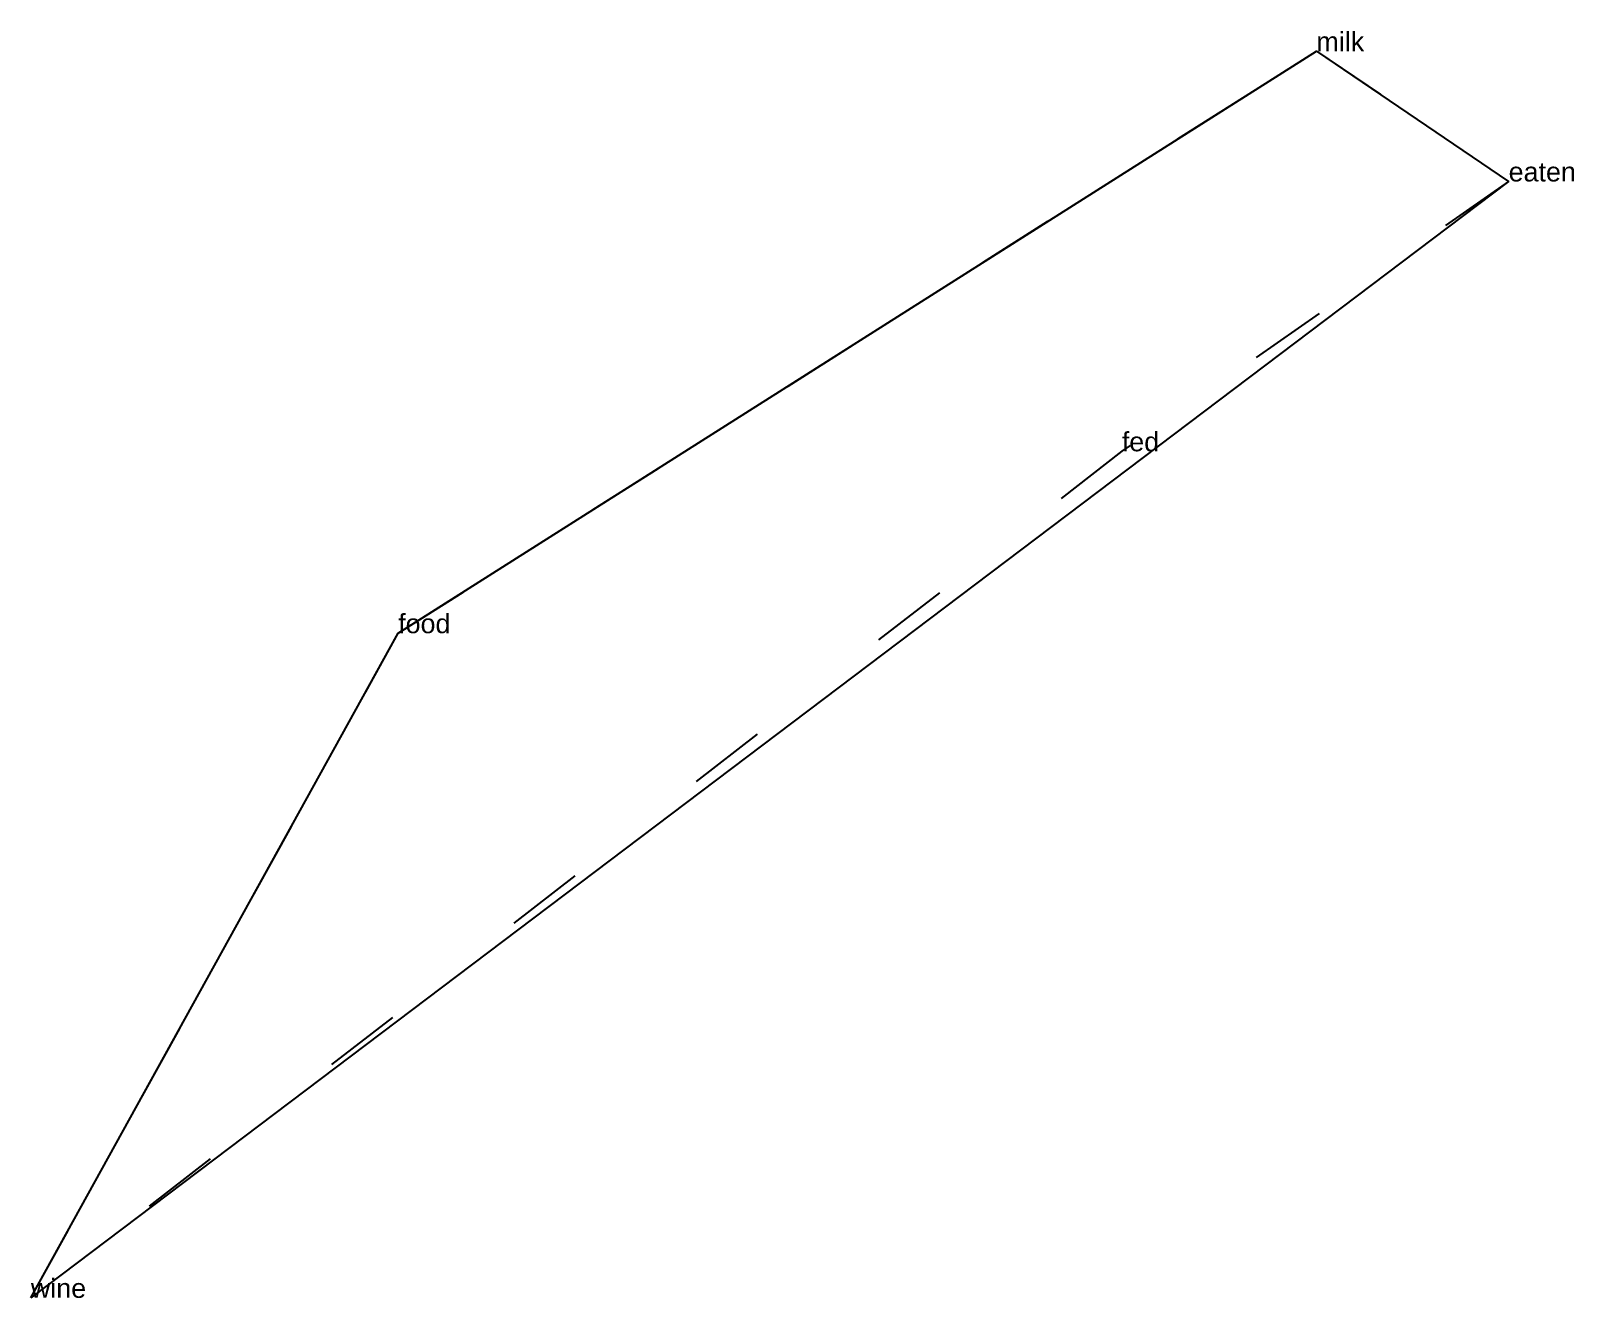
# Model space of a CAD drawing. Extents: x -1.13 to 0.88, y -0.93 to 0.72.
import ezdxf

# ---------------------------------------------------------------- set-up
doc = ezdxf.new("R2010")
doc.units = 0
doc.linetypes.add('DOT', pattern=[0.2, 0, -0.2])
doc.layers.add('TEXT', color=1, linetype='CONTINUOUS')
doc.styles.get("Standard").update_dxf_attribs({"font": 'arial.ttf'})

msp = doc.modelspace()

# ---------------------------------------------------------------- linework, layer by layer
at = {"layer": 'INTERNAL', "linetype": 'DOT'}
msp.add_polyline3d([(0.7943, 0.5259, 0), (0.2915, 0.1752, 0), (-1.1264, -0.9249, 0), (-0.6491, -0.0612, 0), (0.5444, 0.6952, 0), (0.7943, 0.5259, 0)], close=True, dxfattribs=at)
at = {"layer": 'OUTLINE', "linetype": 'CONTINUOUS'}
msp.add_polyline3d([(-1.1264, -0.9249, 0), (-0.6491, -0.0612, 0), (0.5444, 0.6952, 0), (0.7943, 0.5259, 0), (-1.1264, -0.9249, 0)], close=True, dxfattribs=at)

# ---------------------------------------------------------------- texts
at = {"layer": 'TEXT'}
for s, p in [('milk', (0.5444, 0.6952)), ('eaten', (0.7943, 0.5259)), ('fed', (0.2915, 0.1752)), ('food', (-0.6491, -0.0612)), ('wine', (-1.1264, -0.9249))]:
    msp.add_text(s, height=0.025, dxfattribs=at).set_placement(p)

doc.saveas('drawing.dxf')
